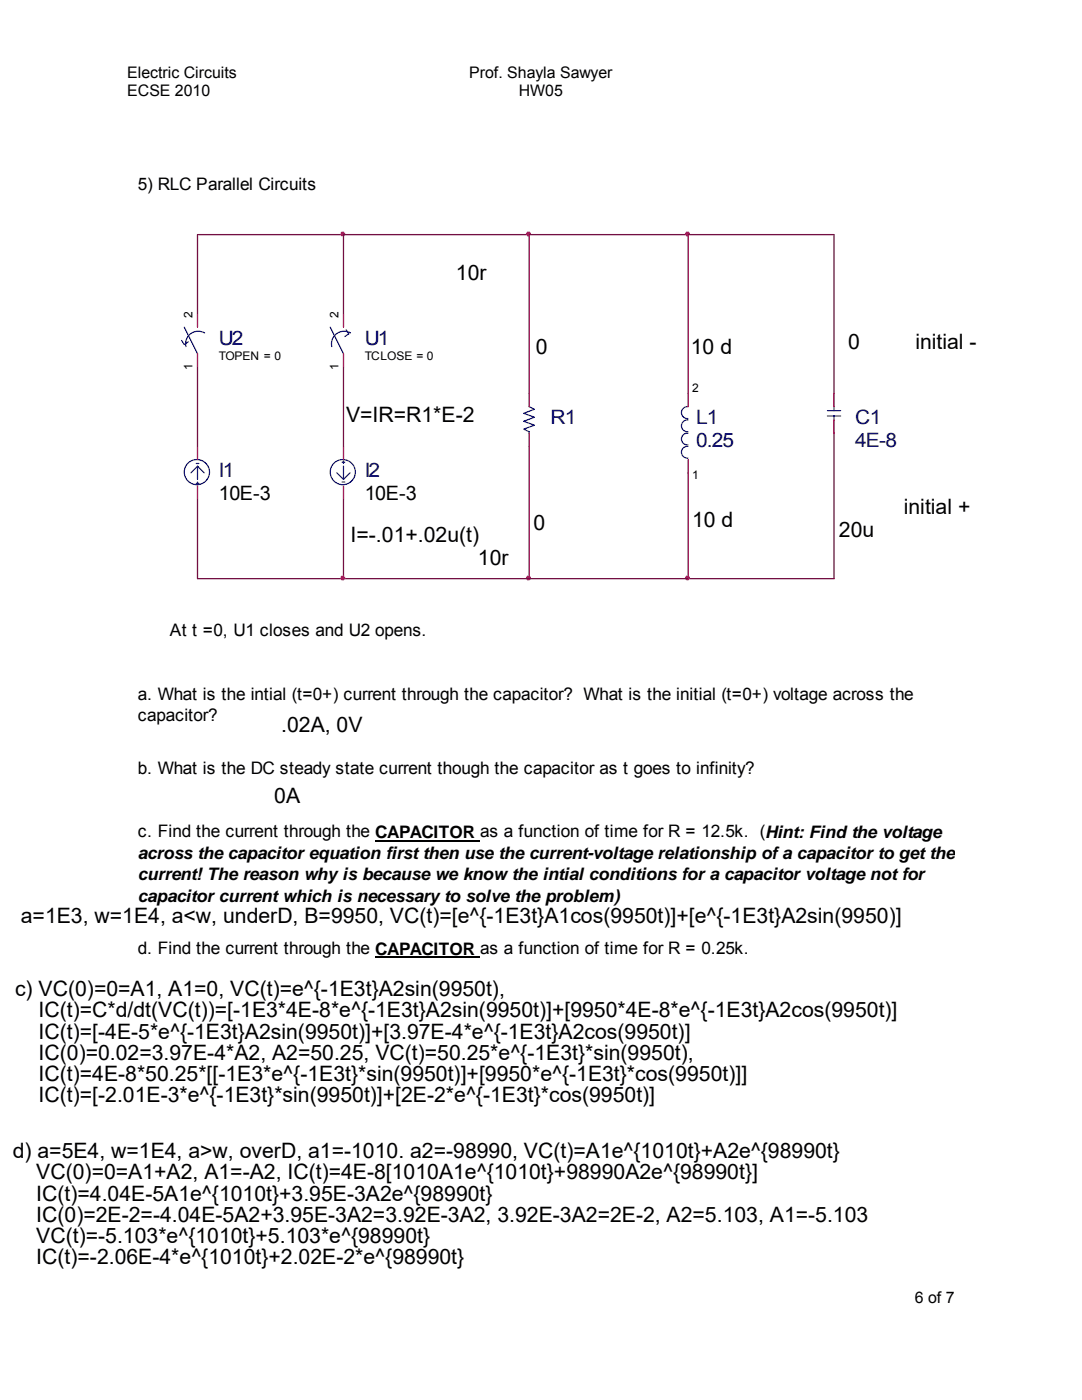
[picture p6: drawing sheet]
<svg xmlns="http://www.w3.org/2000/svg" width="216mm" height="279mm" viewBox="0 0 216 279" stroke-linecap="round" stroke-linejoin="round" font-family="sans-serif">
<defs><g id="words">
<g font-size="4.2">
<text x="91" y="55.9">10r</text>
<text x="106.9" y="70.7">0</text>
<text x="137.9" y="70.7">10 d</text>
<text x="169.3" y="69.8">0</text>
<text x="182.6" y="69.8">initial -</text>
<text x="69" y="84.3">V=IR=R1*E-2</text>
<text x="106.4" y="105.8">0</text>
<text x="138.1" y="105.1">10 d</text>
<text x="167.4" y="107.2">20u</text>
<text x="180.3" y="102.5">initial +</text>
<text x="70" y="108.1">I=-.01+.02u(t)</text>
<text x="95.4" y="112.7">10r</text>
<text x="56.1" y="146.2">.02A, 0V</text>
<text x="54.7" y="160.3">0A</text>
<text x="4.2" y="184.3">a=1E3, w=1E4, a&lt;w, underD, B=9950, VC(t)=[e^{-1E3t}A1cos(9950t)]+[e^{-1E3t}A2sin(9950)]</text>
<text x="3" y="198.8">c) VC(0)=0=A1, A1=0, VC(t)=e^{-1E3t}A2sin(9950t),</text>
<text x="7.7" y="203.1">IC(t)=C*d/dt(VC(t))=[-1E3*4E-8*e^{-1E3t}A2sin(9950t)]+[9950*4E-8*e^{-1E3t}A2cos(9950t)]</text>
<text x="7.7" y="207.3">IC(t)=[-4E-5*e^{-1E3t}A2sin(9950t)]+[3.97E-4*e^{-1E3t}A2cos(9950t)]</text>
<text x="7.7" y="211.5">IC(0)=0.02=3.97E-4*A2, A2=50.25, VC(t)=50.25*e^{-1E3t}*sin(9950t),</text>
<text x="7.7" y="215.8">IC(t)=4E-8*50.25*[[-1E3*e^{-1E3t}*sin(9950t)]+[9950*e^{-1E3t}*cos(9950t)]]</text>
<text x="7.7" y="220">IC(t)=[-2.01E-3*e^{-1E3t}*sin(9950t)]+[2E-2*e^{-1E3t}*cos(9950t)]</text>
<text x="2.5" y="231.2">d) a=5E4, w=1E4, a&gt;w, overD, a1=-1010. a2=-98990, VC(t)=A1e^{1010t}+A2e^{98990t}</text>
<text x="7.2" y="235.4">VC(0)=0=A1+A2, A1=-A2, IC(t)=4E-8[1010A1e^{1010t}+98990A2e^{98990t}]</text>
<text x="7.2" y="239.6">IC(t)=4.04E-5A1e^{1010t}+3.95E-3A2e^{98990t}</text>
<text x="7.2" y="243.9">IC(0)=2E-2=-4.04E-5A2+3.95E-3A2=3.92E-3A2, 3.92E-3A2=2E-2, A2=5.103, A1=-5.103</text>
<text x="7.2" y="248.1">VC(t)=-5.103*e^{1010t}+5.103*e^{98990t}</text>
<text x="7.2" y="252.3">IC(t)=-2.06E-4*e^{1010t}+2.02E-2*e^{98990t}</text>
</g>
<g font-size="4" fill="#000080">
<text x="43.6" y="68.9">U2</text>
<text x="72.8" y="68.9">U1</text>
<text x="109.8" y="84.7">R1</text>
<text x="138.9" y="84.7">L1</text>
<text x="138.9" y="89.2">0.25</text>
<text x="170.6" y="84.7">C1</text>
<text x="170.6" y="89.2">4E-8</text>
<text x="43.6" y="95.3">I1</text>
<text x="72.8" y="95.3">I2</text>
</g>
<g font-size="4">
<text x="43.6" y="99.8">10E-3</text>
<text x="72.8" y="99.8">10E-3</text>
</g>
<g font-size="3.4">
<text x="27.5" y="38">5) RLC Parallel Circuits</text>
<text x="33.9" y="126.9">At t =0, U1 closes and U2 opens.</text>
<text x="27.5" y="139.6">a. What is the intial (t=0+) current through the capacitor? What is the initial (t=0+) voltage across the</text>
<text x="27.5" y="143.8">capacitor?</text>
<text x="27.5" y="154.4">b. What is the DC steady state current though the capacitor as t goes to infinity?</text>
<text x="27.5" y="167.1">c. Find the current through the CAPACITOR as a function of time for R = 12.5k. (Hint: Find the voltage</text>
<text x="27.5" y="171.5">across the capacitor equation first then use the current-voltage relationship of a capacitor to get the</text>
<text x="27.5" y="175.7">current! The reason why is because we know the intial conditions for a capacitor voltage not for</text>
<text x="27.5" y="179.9">capacitor current which is necessary to solve the problem)</text>
<text x="27.5" y="190.4">d. Find the current through the CAPACITOR as a function of time for R = 0.25k.</text>
</g>
<g font-size="3.2">
<text x="25.4" y="15.6">Electric Circuits</text>
<text x="93.6" y="15.6">Prof. Shayla Sawyer</text>
<text x="25.4" y="19.1">ECSE 2010</text>
<text x="103.5" y="19.1">HW05</text>
<text x="182.5" y="260">6 of 7</text>
</g>
<g font-size="2.4">
<text x="38.4" y="63.5" transform="rotate(-90 38.4 63.5)">2</text>
<text x="67.5" y="63.5" transform="rotate(-90 67.5 63.5)">2</text>
<text x="43.6" y="71.9">TOPEN = 0</text>
<text x="72.8" y="71.9">TCLOSE = 0</text>
<text x="38.4" y="73.8" transform="rotate(-90 38.4 73.8)">1</text>
<text x="67.5" y="73.8" transform="rotate(-90 67.5 73.8)">1</text>
<text x="138.1" y="78.3">2</text>
<text x="138.1" y="95.7">1</text>
</g>
</g></defs>
<g fill="none" stroke="#00f" stroke-width=".25">
<path d="M36.2 67.9l.6 .8 .8-.5M36.8 65.3l2.6 5.3M40.8 66.4a2.52 2.52 0 0 0-2.7 .2 2.52 2.52 0 0 0-1 2.6M65.9 65.3l2.6 5.3M69.1 65.8l.5 .8-.8 .6M69.9 66.4a2.52 2.52 0 0 0-2.7 .2 2.52 2.52 0 0 0-1 2.6M39.2 92.5h.5M39.2 96.5h.5M39.4 93l-1.3 1.4M39.4 96.2v.5M40.7 94.4l-1.3-1.4v2.7M68.3 96.2h.5"/>
<path d="M68.3 92.2h.5M68.5 93v2.7l-1.3-1.3M68.5 92v.5M69.8 94.4l-1.3 1.3M105.6 81.2l1 .5-2.1 .8 2.1 .8-2.1 .8 2.1 .8-2.1 .7 1.1 .6v.2M137.3 86.4a1.17 1.17 0 0 0-1.3 1.2 1.17 1.17 0 0 0 1.3 1.2M137.3 83.8a1.18 1.18 0 0 0-1.3 1.2 1.18 1.18 0 0 0 1.3 1.1M137.3 81.2a1.19 1.19 0 0 0-1.3 1.1 1.19 1.19 0 0 0 1.3 1.2M137.3 89.1a1.18 1.18 0 0 0-1.3 1.1 1.18 1.18 0 0 0 1.3 1.2M165.1 83h2.6M165.1 82h2.6M166.4 81.2v.8"/>
<path d="M166.4 83v.8"/>
<circle cx="39.3" cy="94.2" r="2.51"/>
<circle cx="68.4" cy="94.2" r="2.51"/>
</g>
<g fill="none" stroke="#f00" stroke-width=".25">
<path d="M39.4 70.6v2.6M39.4 62.7v2.6M68.5 70.6v2.6M68.5 62.7v2.6M105.6 78.5v2.7M137.3 78.5v2.7M166.4 78.5v2.7M39.4 97v2.7M39.4 89.1v2.6M68.5 89.1v2.6M68.5 97v2.7M105.6 86.4v2.7"/>
<path d="M137.3 91.7v2.7M166.4 83.8v2.6"/>
</g>
<g fill="none" stroke="#800040" stroke-width=".25">
<path d="M68.5 46.8h-29.1v15.9M68.5 46.8h37.1M68.5 46.8v15.9M105.6 46.8h31.7M105.6 46.8v31.7M137.3 46.8h29.1v31.7M137.3 46.8v31.7M39.4 73.2v15.9M68.5 73.2v15.9M39.4 99.7v15.8h29.1M68.5 99.7v15.8M105.6 89.1v26.4"/>
<path d="M137.3 94.4v21.1M166.4 86.4v29.1h-29.1M68.5 115.5h37.1M105.6 115.5h31.7"/>
</g>
<g fill="#f0f" stroke="#f0f" stroke-width=".25">
<circle cx="68.4" cy="46.7" r=".4"/>
<circle cx="105.4" cy="46.7" r=".4"/>
<circle cx="105.4" cy="115.3" r=".39"/>
<circle cx="137.2" cy="46.7" r=".4"/>
<circle cx="68.4" cy="115.3" r=".39"/>
<circle cx="137.2" cy="115.3" r=".39"/>
</g>
<path d="M74.9 167.8h20.9M74.9 191.1h20.9" fill="none" stroke="#000" stroke-width=".36"/>
<use href="#words"/>
</svg>
